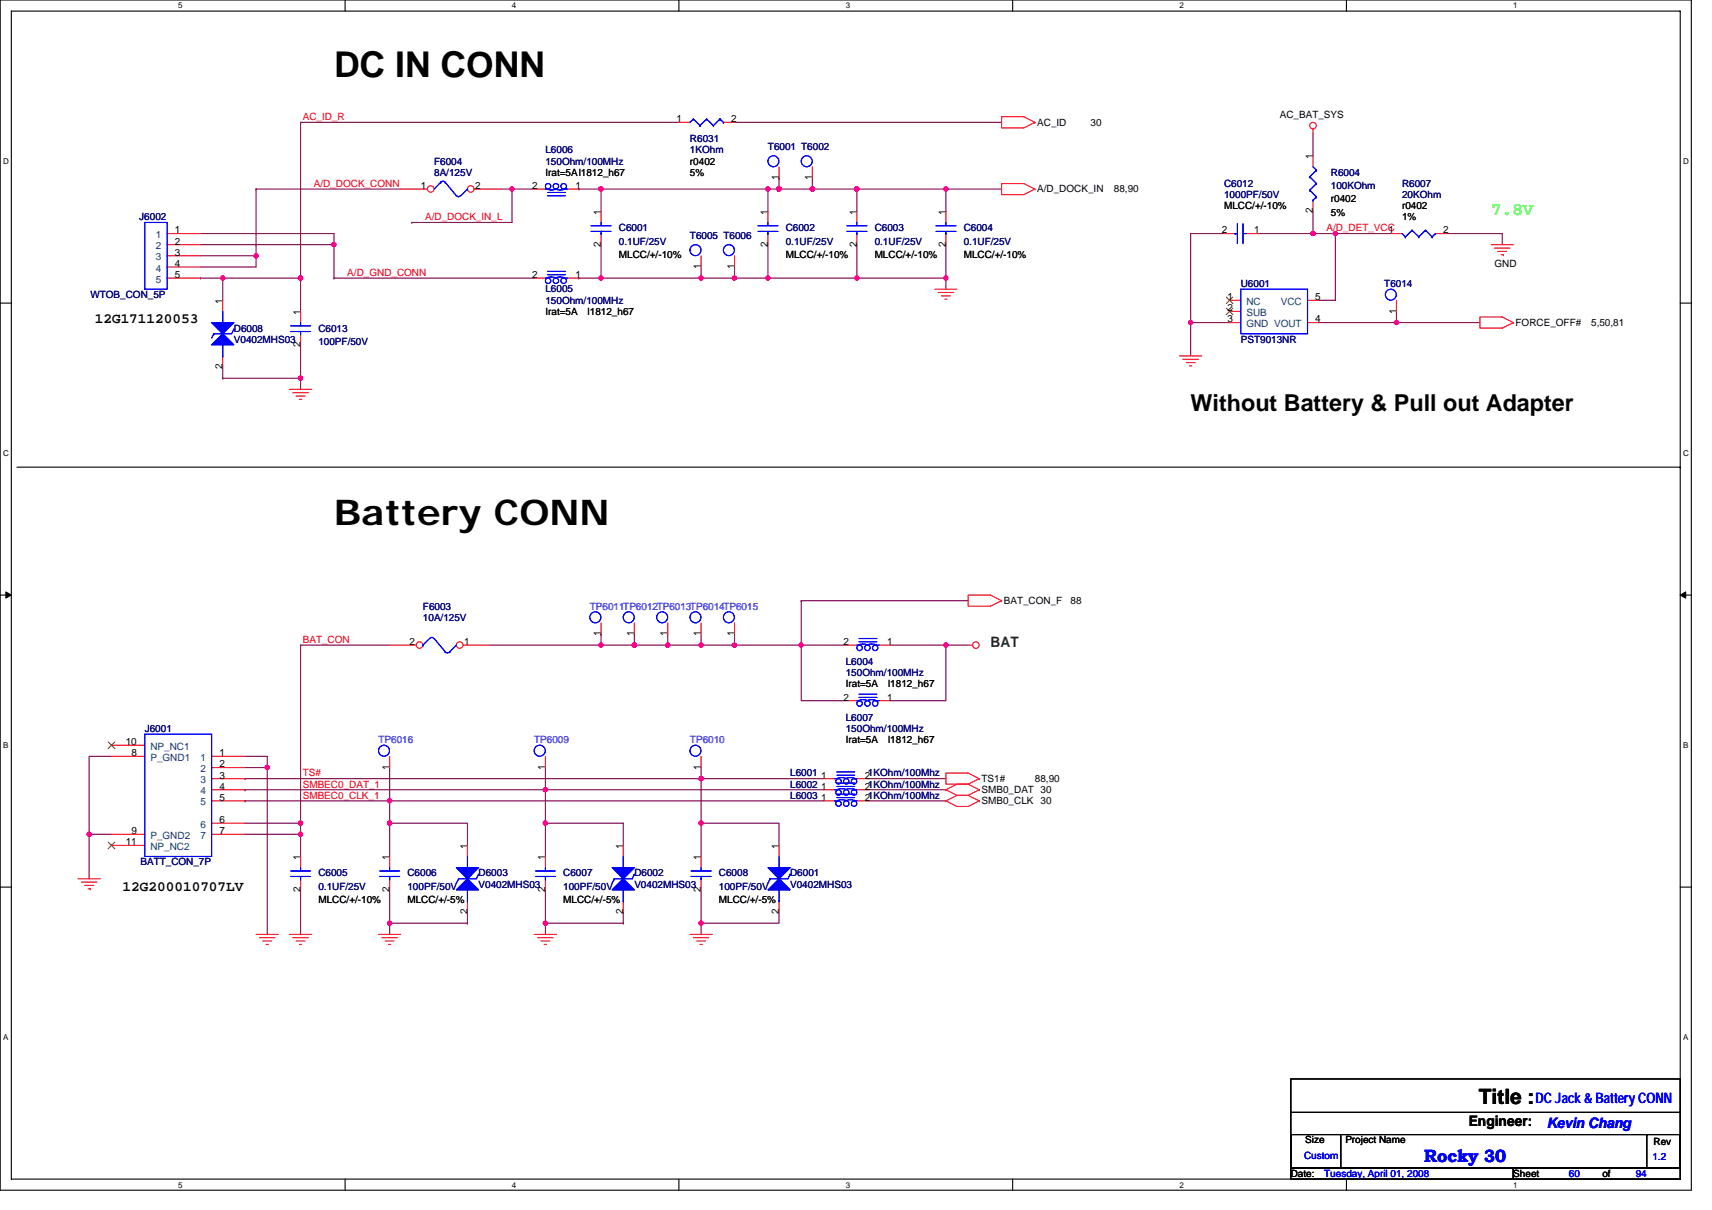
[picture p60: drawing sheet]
<svg xmlns="http://www.w3.org/2000/svg" width="297mm" height="210mm" viewBox="0 0 297 210" stroke-linecap="round" stroke-linejoin="round" font-family="sans-serif">
<defs><g id="words">
<g font-size="6.2">
<text x="58" y="13.3">DC IN CONN</text>
<text x="58" y="91.1">Battery CONN</text>
</g>
<text font-size="4" x="206.6" y="71.3">Without Battery &amp; Pull out Adapter</text>
<text font-size="3.7" x="256.6" y="191.6">Title :</text>
<text font-size="3.1" fill="#0f0" x="258.7" y="37.3">7.8V</text>
<text font-size="3.1" fill="#00f" x="247.1" y="201.7">Rocky 30</text>
<g font-size="2.5">
<text x="16.4" y="56.1">12G171120053</text>
<text x="21.3" y="154.6">12G200010707LV</text>
<text x="254.8" y="195.3">Engineer:</text>
</g>
<text font-size="2.5" fill="#008000" x="171.8" y="112.3">BAT</text>
<g font-size="2.5" fill="#00f">
<text x="266.4" y="191.5">DC Jack &amp; Battery CONN</text>
<text x="268.4" y="195.7">Kevin Chang</text>
</g>
<g font-size="1.7" fill="#f00">
<text x="52.5" y="20.8">AC_ID_R</text>
<text x="54.5" y="32.4">A/D_DOCK_CONN</text>
<text x="73.8" y="38.2">A/D_DOCK_IN_L</text>
<text x="230.1" y="40.2">A/D_DET_VCC</text>
<text x="60.3" y="47.9">A/D_GND_CONN</text>
<text x="52.5" y="111.6">BAT_CON</text>
<text x="52.5" y="136.7">SMBEC0_DAT_1</text>
<text x="52.5" y="134.7">TS#</text>
<text x="52.5" y="138.6">SMBEC0_CLK_1</text>
</g>
<g font-size="1.7">
<text x="117.4" y="21.2">1</text>
<text x="126.9" y="21.2">2</text>
<text x="180" y="21.8">AC_ID</text>
<text x="189.2" y="21.8">30</text>
<text x="222" y="20.5">AC_BAT_SYS</text>
<text x="119.7" y="28.6">r0402</text>
<text x="227.8" y="27.6" transform="rotate(-90 227.8 27.6)">1</text>
<text x="73" y="32.8">1</text>
<text x="82.5" y="32.8">2</text>
<text x="92.3" y="32.8">2</text>
<text x="94.6" y="30.5">Irat=5Al1812_h67</text>
<text x="99.8" y="32.8">1</text>
<text x="119.7" y="30.5">5%</text>
<text x="135.1" y="31.3" transform="rotate(-90 135.1 31.3)">1</text>
<text x="140.9" y="31.3" transform="rotate(-90 140.9 31.3)">1</text>
<text x="180" y="33.4">A/D_DOCK_IN</text>
<text x="193.3" y="33.4">88,90</text>
<text x="230.9" y="35.1">r0402</text>
<text x="30.3" y="40.5">1</text>
<text x="104.3" y="37.3" transform="rotate(-90 104.3 37.3)">1</text>
<text x="133.2" y="37.3" transform="rotate(-90 133.2 37.3)">1</text>
<text x="148.7" y="37.3" transform="rotate(-90 148.7 37.3)">1</text>
<text x="164.1" y="37.3" transform="rotate(-90 164.1 37.3)">1</text>
<text x="212" y="40.5">2</text>
<text x="212.4" y="36.3">MLCC/+/-10%</text>
<text x="217.6" y="40.5">1</text>
<text x="227.8" y="37" transform="rotate(-90 227.8 37)">2</text>
<text x="230.9" y="37.4">5%</text>
<text x="240.9" y="40.5">1</text>
<text x="243.3" y="36.3">r0402</text>
<text x="243.3" y="38.2">1%</text>
<text x="250.4" y="40.5">2</text>
<text x="30.3" y="42.4">2</text>
<text x="30.3" y="44.4">3</text>
<text x="30.3" y="46.3">4</text>
<text x="104.3" y="42.8" transform="rotate(-90 104.3 42.8)">2</text>
<text x="107.4" y="44.8">MLCC/+/-10%</text>
<text x="121.6" y="46.7" transform="rotate(-90 121.6 46.7)">1</text>
<text x="127.4" y="46.7" transform="rotate(-90 127.4 46.7)">1</text>
<text x="133.2" y="42.8" transform="rotate(-90 133.2 42.8)">2</text>
<text x="136.3" y="44.8">MLCC/+/-10%</text>
<text x="148.7" y="42.8" transform="rotate(-90 148.7 42.8)">2</text>
<text x="151.8" y="44.8">MLCC/+/-10%</text>
<text x="164.1" y="42.8" transform="rotate(-90 164.1 42.8)">2</text>
<text x="167.2" y="44.8">MLCC/+/-10%</text>
<text x="259.3" y="46.3">GND</text>
<text x="30.3" y="48.2">5</text>
<text x="38.6" y="52.7" transform="rotate(-90 38.6 52.7)">1</text>
<text x="92.3" y="48.2">2</text>
<text x="99.8" y="48.2">1</text>
<text x="213" y="52.1">1</text>
<text x="228.2" y="52.1">5</text>
<text x="52.1" y="54.6" transform="rotate(-90 52.1 54.6)">1</text>
<text x="94.6" y="54.6">Irat=5A</text>
<text x="102" y="54.6">l1812_h67</text>
<text x="213" y="54">2</text>
<text x="213" y="56">3</text>
<text x="228.2" y="56">4</text>
<text x="242.3" y="54.4" transform="rotate(-90 242.3 54.4)">1</text>
<text x="263" y="56.6">FORCE_OFF#</text>
<text x="276.1" y="56.6">5,50,81</text>
<text x="38.6" y="64.1" transform="rotate(-90 38.6 64.1)">2</text>
<text x="52.1" y="60.2" transform="rotate(-90 52.1 60.2)">2</text>
<text x="174.2" y="104.8">BAT_CON_F</text>
<text x="185.7" y="104.8">88</text>
<text x="71.1" y="111.9">2</text>
<text x="80.5" y="111.9">1</text>
<text x="104.3" y="110.4" transform="rotate(-90 104.3 110.4)">1</text>
<text x="110" y="110.4" transform="rotate(-90 110 110.4)">1</text>
<text x="115.8" y="110.4" transform="rotate(-90 115.8 110.4)">1</text>
<text x="121.6" y="110.4" transform="rotate(-90 121.6 110.4)">1</text>
<text x="127.4" y="110.4" transform="rotate(-90 127.4 110.4)">1</text>
<text x="146.3" y="111.9">2</text>
<text x="153.9" y="111.9">1</text>
<text x="146.7" y="119.3">Irat=5A</text>
<text x="154.1" y="119.3">l1812_h67</text>
<text x="146.3" y="121.6">2</text>
<text x="153.9" y="121.6">1</text>
<text x="21.8" y="129.3">10</text>
<text x="22.8" y="131.2">8</text>
<text x="38.1" y="131.2">1</text>
<text x="146.7" y="128.9">Irat=5A</text>
<text x="154.1" y="128.9">l1812_h67</text>
<text x="38.1" y="133.2">2</text>
<text x="38.1" y="135.1">3</text>
<text x="38.1" y="137">4</text>
<text x="67.6" y="133.6" transform="rotate(-90 67.6 133.6)">1</text>
<text x="94.6" y="133.6" transform="rotate(-90 94.6 133.6)">1</text>
<text x="121.6" y="133.6" transform="rotate(-90 121.6 133.6)">1</text>
<text x="142.5" y="137">1</text>
<text x="142.5" y="135.1">1</text>
<text x="150" y="137">21KOhm/100Mhz</text>
<text x="150" y="135.1">21KOhm/100Mhz</text>
<text x="170.3" y="135.7">TS1#</text>
<text x="170.3" y="137.6">SMB0_DAT 30</text>
<text x="179.6" y="135.7">88,90</text>
<text x="38.1" y="139">5</text>
<text x="38.1" y="142.8">6</text>
<text x="142.5" y="139">1</text>
<text x="150" y="139">21KOhm/100Mhz</text>
<text x="170.3" y="139.6">SMB0_CLK 30</text>
<text x="21.8" y="146.7">11</text>
<text x="22.8" y="144.8">9</text>
<text x="38.1" y="144.8">7</text>
<text x="52.1" y="149.2" transform="rotate(-90 52.1 149.2)">1</text>
<text x="67.6" y="149.2" transform="rotate(-90 67.6 149.2)">1</text>
<text x="81.1" y="147.3" transform="rotate(-90 81.1 147.3)">1</text>
<text x="94.6" y="149.2" transform="rotate(-90 94.6 149.2)">1</text>
<text x="108.1" y="147.3" transform="rotate(-90 108.1 147.3)">1</text>
<text x="121.6" y="149.2" transform="rotate(-90 121.6 149.2)">1</text>
<text x="135.1" y="147.3" transform="rotate(-90 135.1 147.3)">1</text>
<text x="52.1" y="154.8" transform="rotate(-90 52.1 154.8)">2</text>
<text x="67.6" y="154.8" transform="rotate(-90 67.6 154.8)">2</text>
<text x="94.6" y="154.8" transform="rotate(-90 94.6 154.8)">2</text>
<text x="121.6" y="154.8" transform="rotate(-90 121.6 154.8)">2</text>
<text x="55.2" y="156.7">MLCC/+/-10%</text>
<text x="70.7" y="156.7">MLCC/+/-5%</text>
<text x="81.1" y="158.7" transform="rotate(-90 81.1 158.7)">2</text>
<text x="97.7" y="156.7">MLCC/+/-5%</text>
<text x="108.1" y="158.7" transform="rotate(-90 108.1 158.7)">2</text>
<text x="124.7" y="156.7">MLCC/+/-5%</text>
<text x="135.1" y="158.7" transform="rotate(-90 135.1 158.7)">2</text>
<text x="226.5" y="198.4">Size</text>
<text x="233.4" y="198.4">Project Name</text>
<text x="286.9" y="198.6">Rev</text>
<text x="224" y="204.2">Date:</text>
<text x="262.6" y="204.2">Sheet</text>
<text x="278" y="204.2">of</text>
</g>
<g font-size="1.7" fill="#000080">
<text x="75.3" y="28.6">F6004</text>
<text x="94.6" y="26.6">L6006</text>
<text x="94.6" y="28.6">150Ohm/100MHz</text>
<text x="119.7" y="24.7">R6031</text>
<text x="119.7" y="26.6">1KOhm</text>
<text x="133.2" y="26.1">T6001 T6002</text>
<text x="75.3" y="30.5">8A/125V</text>
<text x="212.4" y="32.4">C6012</text>
<text x="212.4" y="34.4">1000PF/50V</text>
<text x="230.9" y="30.5">R6004</text>
<text x="230.9" y="32.8">100KOhm</text>
<text x="243.3" y="32.4">R6007</text>
<text x="243.3" y="34.4">20KOhm</text>
<text x="24.2" y="38.2">J6002</text>
<text x="107.4" y="40.2">C6001</text>
<text x="119.7" y="41.5">T6005 T6006</text>
<text x="136.3" y="40.2">C6002</text>
<text x="151.8" y="40.2">C6003</text>
<text x="167.2" y="40.2">C6004</text>
<text x="107.4" y="42.5">0.1UF/25V</text>
<text x="136.3" y="42.5">0.1UF/25V</text>
<text x="151.8" y="42.5">0.1UF/25V</text>
<text x="167.2" y="42.5">0.1UF/25V</text>
<text x="15.7" y="51.7">WTOB_CON_5P</text>
<text x="94.6" y="50.8">L6005</text>
<text x="94.6" y="52.7">150Ohm/100MHz</text>
<text x="215.3" y="49.8">U6001</text>
<text x="240.2" y="49.8">T6014</text>
<text x="40.6" y="57.5">D6008</text>
<text x="40.6" y="59.5">V0402MHS03</text>
<text x="55.2" y="57.5">C6013</text>
<text x="55.2" y="59.8">100PF/50V</text>
<text x="215.3" y="59.5">PST9013NR</text>
<text x="73.4" y="105.8">F6003</text>
<text x="73.4" y="107.7">10A/125V</text>
<text x="146.7" y="115.4">L6004</text>
<text x="146.7" y="117.4">150Ohm/100MHz</text>
<text x="146.7" y="125.1">L6007</text>
<text x="25.1" y="127">J6001</text>
<text x="146.7" y="127">150Ohm/100MHz</text>
<text x="137.1" y="136.7">L6002</text>
<text x="137.1" y="134.7">L6001</text>
<text x="137.1" y="138.6">L6003</text>
<text x="24.4" y="150.2">BATT_CON_7P</text>
<text x="55.2" y="152.1">C6005</text>
<text x="55.2" y="154.4">0.1UF/25V</text>
<text x="70.7" y="152.1">C6006</text>
<text x="70.7" y="154.4">100PF/50V</text>
<text x="83" y="152.1">D6003</text>
<text x="83" y="154.1">V0402MHS03</text>
<text x="97.7" y="152.1">C6007</text>
<text x="97.7" y="154.4">100PF/50V</text>
<text x="110.1" y="152.1">D6002</text>
<text x="110.1" y="154.1">V0402MHS03</text>
<text x="124.7" y="152.1">C6008</text>
<text x="124.7" y="154.4">100PF/50V</text>
<text x="137.1" y="152.1">D6001</text>
<text x="137.1" y="154.1">V0402MHS03</text>
</g>
<g font-size="1.7" fill="#004080">
<text x="27" y="41.3">1</text>
<text x="27" y="43.2">2</text>
<text x="27" y="45.2">3</text>
<text x="27" y="47.1">4</text>
<text x="27" y="49">5</text>
<text x="216.3" y="52.9">NC</text>
<text x="222.2" y="52.9">VCC</text>
<text x="216.3" y="54.8">SUB</text>
<text x="216.3" y="56.8">GND VOUT</text>
<text x="26.1" y="130.1">NP_NC1</text>
<text x="26.1" y="132">P_GND1</text>
<text x="34.8" y="132">1</text>
<text x="34.8" y="134">2</text>
<text x="34.8" y="135.9">3</text>
<text x="34.8" y="137.8">4</text>
<text x="34.8" y="139.8">5</text>
<text x="34.8" y="143.6">6</text>
<text x="26.1" y="145.6">P_GND2</text>
<text x="26.1" y="147.5">NP_NC2</text>
<text x="34.8" y="145.6">7</text>
</g>
<g font-size="1.7" fill="#8000ff">
<text x="102.3" y="105.8">TP6011TP6012TP6013TP6014TP6015</text>
<text x="65.7" y="128.9">TP6016</text>
<text x="92.7" y="128.9">TP6009</text>
<text x="119.7" y="128.9">TP6010</text>
</g>
<g font-size="1.7" fill="#00f">
<text x="226.3" y="201.1">Custom</text>
<text x="286.7" y="201.3">1.2</text>
<text x="229.8" y="204.2">Tuesday, April 01, 2008</text>
<text x="272.2" y="204.2">60</text>
<text x="283.8" y="204.2">94</text>
</g>
<g font-size="1.4">
<text x="30.9" y="1.5">5</text>
<text x="88.8" y="1.5">4</text>
<text x="146.7" y="1.5">3</text>
<text x="204.7" y="1.5">2</text>
<text x="262.6" y="1.5">1</text>
<text x=".5" y="28.5">D</text>
<text x="292" y="28.5">D</text>
<text x=".5" y="79.2">C</text>
<text x="292" y="79.2">C</text>
<text x=".5" y="129.9">B</text>
<text x="292" y="129.9">B</text>
<text x=".5" y="180.5">A</text>
<text x="292" y="180.5">A</text>
<text x="30.9" y="206.1">5</text>
<text x="88.8" y="206.1">4</text>
<text x="146.7" y="206.1">3</text>
<text x="204.7" y="206.1">2</text>
<text x="262.6" y="206.1">1</text>
</g>
</g></defs>
<path d="M0 0h293.5v206.5h-293.5zM2 1.9h289.5v202.7h-289.5z" fill="none" stroke="#000" stroke-width=".19"/>
<g fill="#fff">
<path d="M30.9 .2h.8v1.6h-.8z"/>
<path d="M30.9 204.8h.8v1.6h-.8z"/>
</g>
<path d="M59.9 0v1.9M59.9 204.6v1.9" fill="none" stroke="#000" stroke-width=".19"/>
<g fill="#fff">
<path d="M88.8 .2h.8v1.6h-.8z"/>
<path d="M88.8 204.8h.8v1.6h-.8z"/>
</g>
<path d="M117.8 0v1.9M117.8 204.6v1.9" fill="none" stroke="#000" stroke-width=".19"/>
<g fill="#fff">
<path d="M146.7 .2h.8v1.6h-.8z"/>
<path d="M146.7 204.8h.8v1.6h-.8z"/>
</g>
<path d="M175.7 0v1.9M175.7 204.6v1.9" fill="none" stroke="#000" stroke-width=".19"/>
<g fill="#fff">
<path d="M204.7 .2h.7v1.6h-.7z"/>
<path d="M204.7 204.8h.7v1.6h-.7z"/>
</g>
<path d="M233.6 0v1.9M233.6 204.6v1.9" fill="none" stroke="#000" stroke-width=".19"/>
<g fill="#fff">
<path d="M262.6 .2h.7v1.6h-.7z"/>
<path d="M262.6 204.8h.7v1.6h-.7z"/>
<path d="M.5 27.3h1v1.5h-1z"/>
<path d="M292 27.3h1v1.5h-1z"/>
<path d="M.5 77.9h1v1.6h-1z"/>
<path d="M292 77.9h1v1.6h-1z"/>
</g>
<path d="M0 52.6h2M291.5 52.6h2" fill="none" stroke="#000" stroke-width=".19"/>
<g fill="#fff">
<path d="M.5 128.6h.9v1.6h-.9z"/>
<path d="M292 128.6h.9v1.6h-.9z"/>
</g>
<path d="M0 103.3h2M291.5 103.3h2" fill="none" stroke="#000" stroke-width=".19"/>
<path d="M1 102.7l1 .6-1 .5zM291.5 103.3l1-.6v1.1z" fill="#000" stroke="#000" stroke-width=".17"/>
<g fill="#fff">
<path d="M.5 179.3h.9v1.5h-.9z"/>
<path d="M292 179.3h.9v1.5h-.9z"/>
</g>
<g fill="none" stroke="#000" stroke-width=".19">
<path d="M2.9 81.1h288.6M291.5 81.1h.1M0 153.9h2M291.5 153.9h2M224 187.2h67.5v15.5h-67.5zM224 196.9h8.6v5.8h-8.6zM224 193h67.5M232.9 196.9h52.8M285.7 196.9h5.8v5.8h-5.8zM285.7 196.9h.1M291.5 193h.1M224 202.7h38.6v1.9h-38.6z"/>
<path d="M262.6 202.7h28.9v1.9h-28.9z"/>
</g>
<g fill="none" stroke="#800040" stroke-width=".19">
<path d="M44.4 32.8h.1M44.4 32.8v11.6M44.4 32.8h25.1M52.2 21.2h.1M52.2 21.2v32.8M52.2 21.2h65.6M71.5 38.6h.1M86.9 32.8h1.9M88.8 32.8h3.9M88.8 32.8h.1M88.8 32.8v5.8h-17.3M100.4 32.8h.1"/>
<path d="M100.4 32.8h63.7M104.3 32.8v3.9M104.3 32.8h.1M127.4 21.2h46.4M133.2 32.8v3.9M133.2 32.8h.1M135.2 30.9h.1M135.2 32.8h.1M135.2 30.9v1.9M140.9 30.9v1.9M140.9 32.8h.1M148.7 32.8v3.9"/>
<path d="M148.7 32.8h.1M164.1 32.8v3.9M164.1 32.8h9.7M227.8 36.7v3.8M227.8 23.2v3.8M34.8 48.3h.1M34.8 40.5h23.2v2M34.8 48.3h3.8M34.8 44.4h9.6M34.8 42.5h23.2M38.6 48.3v3.8M38.6 48.3h13.6"/>
<path d="M44.4 44.4v1.9h-9.6M44.4 44.4h.1M52.2 48.3h.1M52.2 59.8v5.8M58 48.3h.1M58 42.5v5.8M58 42.5h.1M58 48.3h34.7M100.4 48.3h.1M100.4 48.3h3.9M104.3 42.5v5.8M104.3 48.3h17.3"/>
<path d="M121.6 46.3v2M121.6 48.3h.1M121.6 48.3h42.5M127.4 46.3v2M127.4 48.3h.1M133.2 42.5v5.8M133.2 48.3h.1M148.7 48.3h.1M148.7 42.5v5.8M164.1 48.3v1.9M164.1 42.5v5.8M206.6 56h.1"/>
<path d="M206.6 56h6.7M206.6 56v5.8M212.4 40.5h-5.8v15.5M218.2 40.5h9.6M227.8 40.5h.1M227.8 40.5h3.9M228.8 56h13.5M231.7 40.5v11.6h-2.9M231.7 40.5h9.6M242.3 54v2h14.5M242.3 54h.1M251 40.5h9.6v2"/>
<path d="M38.6 65.6h.1M38.6 63.7v1.9M38.6 65.6h13.6M52.2 65.6v2M52.2 112h.1M52.2 112h15.4M52.2 112v30.9M85 112h19.3M104.3 112h.1M104.3 110h.1M104.3 112h34.7M104.3 110v2"/>
<path d="M110.1 110h.1M110.1 112h.1M110.1 110v2M115.9 110v2M115.9 112h.1M121.6 110v2M121.6 112h.1M127.4 112h.1M127.4 110v2M139 104.2h.1M139 112h7.7M139 104.2h29"/>
<path d="M139 112v9.6h7.7M139 104.2v7.8M154.5 112h9.6v9.6h-9.6M164.1 112h.1M164.1 112h3.9M19.3 131.3h-3.8v13.5M42.5 131.3h3.9v1.9M42.5 133.2h3.9M42.5 139h.1M42.5 137.1h.1M42.5 135.1h.1M42.5 137.1h100.4"/>
<path d="M42.5 139h25.1M42.5 135.1h79.1M46.4 133.2h.1M46.4 133.2v29M67.6 139h75.3M67.6 139h.1M67.6 133.2v5.8M67.6 139v3.9M94.6 137.1h.1M94.6 137.1v5.8M94.6 133.2v3.9M121.6 135.1h21.3"/>
<path d="M121.6 135.1v7.8h13.6v3.8M121.6 135.1h.1M121.6 133.2v1.9M150.6 135.1h13.5M150.6 137.1h13.5M150.6 139h13.5M15.5 144.8h.1M15.5 144.8h3.8M15.5 144.8v7.7M42.5 142.9h9.7M42.5 144.8h9.7M52.2 154.4v7.8"/>
<path d="M52.2 144.8h.1M52.2 142.9v1.9M52.2 144.8v3.8M67.6 154.4v5.8M67.6 142.9v5.7M67.6 142.9h13.5v3.8M67.6 142.9h.1M81.1 158.3v1.9M94.6 154.4v5.8M94.6 142.9h.1M94.6 142.9h13.5v3.8M94.6 142.9v5.7"/>
<path d="M108.1 158.3v1.9M121.6 154.4v5.8M121.6 142.9h.1M121.6 142.9v5.7M135.2 158.3v1.9h-13.6M67.6 160.2v2M67.6 160.2h13.5M81.1 160.2h.1M94.6 160.2v2M94.6 160.2h13.5M108.1 160.2h.1M121.6 160.2h.1"/>
<path d="M121.6 160.2v2"/>
</g>
<g fill="#f0f" stroke="#f0f" stroke-width=".19">
<circle cx="46.4" cy="133.2" r=".38"/>
<circle cx="110" cy="111.9" r=".38"/>
<circle cx="104.3" cy="111.9" r=".38"/>
<circle cx="127.4" cy="111.9" r=".38"/>
<circle cx="231.7" cy="40.5" r=".38"/>
<circle cx="227.8" cy="40.5" r=".38"/>
<circle cx="242.3" cy="56" r=".38"/>
<circle cx="52.1" cy="48.2" r=".38"/>
<circle cx="135.2" cy="32.8" r=".38"/>
<circle cx="164.1" cy="48.2" r=".38"/>
<circle cx="148.7" cy="48.2" r=".38"/>
<circle cx="133.2" cy="48.2" r=".38"/>
<circle cx="121.6" cy="48.2" r=".38"/>
<circle cx="148.7" cy="32.8" r=".38"/>
<circle cx="140.9" cy="32.8" r=".38"/>
<circle cx="104.3" cy="32.8" r=".38"/>
<circle cx="164.1" cy="32.8" r=".38"/>
<circle cx="127.4" cy="48.2" r=".38"/>
<circle cx="38.6" cy="48.2" r=".38"/>
<circle cx="104.3" cy="48.2" r=".38"/>
<circle cx="139" cy="111.9" r=".38"/>
<circle cx="206.6" cy="56" r=".38"/>
<circle cx="52.1" cy="65.6" r=".38"/>
<circle cx="52.1" cy="142.8" r=".38"/>
<circle cx="164.1" cy="111.9" r=".38"/>
<circle cx="94.6" cy="137" r=".38"/>
<circle cx="67.6" cy="160.2" r=".38"/>
<circle cx="67.6" cy="142.8" r=".38"/>
<circle cx="67.6" cy="139" r=".38"/>
<circle cx="94.6" cy="142.8" r=".38"/>
<circle cx="121.6" cy="142.8" r=".38"/>
<circle cx="121.6" cy="135.1" r=".38"/>
<circle cx="94.6" cy="160.2" r=".38"/>
<circle cx="121.6" cy="160.2" r=".38"/>
<circle cx="133.2" cy="32.8" r=".38"/>
<circle cx="88.8" cy="32.8" r=".38"/>
<circle cx="44.4" cy="44.4" r=".38"/>
<circle cx="57.9" cy="42.4" r=".38"/>
<circle cx="15.5" cy="144.8" r=".38"/>
<circle cx="52.1" cy="144.8" r=".38"/>
<circle cx="115.8" cy="111.9" r=".38"/>
<circle cx="121.6" cy="111.9" r=".38"/>
</g>
<g fill="none" stroke="#f00" stroke-width=".19">
<path d="M173.8 31.9h3.8l2 .9M173.8 31.9v1.9h3.8l2-1M173.8 31.9h.1M173.8 20.3h3.8l2 .9M173.8 20.3v1.9h3.8l2-1M173.8 20.3h.1M179.6 32.8h.1M179.6 21.2h.1M227.8 22.4v.8M92.7 48.3h1.9M98.5 48.3h1.9M121.6 44.4v1.9"/>
<path d="M162.2 50.2h3.8M162.8 50.8h2.7M163.3 51.4h1.6M163.9 51.9h.4M256.8 55h3.8l2 1-2 .9h-3.8zM258.7 42.5h3.9M259.3 43.1h2.7M259.9 43.6h1.5M260.5 44.2h.3M260.8 44.2h.1M262.6 56h.1M50.2 67.6h3.9"/>
<path d="M50.8 68.1h2.7M51.4 68.7h1.5M52 69.3h.3M204.7 61.8h3.8M205.2 62.4h2.7M205.8 62.9h1.6M206.4 63.5h.4M168 103.3h3.8l2 .9-2 1h-3.8zM168 112h.8M173.8 104.2h.1M121.6 131.3v1.9M142.9 139h1.9"/>
<path d="M142.9 137.1h1.9M148.7 139h1.9M148.7 137.1h1.9M164.1 139l1.9 1h2l1.9-1M164.1 139h.1M164.1 137.1h.1M164.1 137.1l1.9 .9M166 138h2M166 138l-1.9 1M168 136.1h-2l-1.9 1M168 138l1.9 1M168 136.1l1.9 1"/>
<path d="M169.9 135.1l-1.9-.9h-3.9v1.9h3.9M169.9 135.1h.1M169.9 139h.1M169.9 137.1h.1M169.9 135.1l-1.9 1M169.9 137.1l-1.9 .9M13.5 152.5h3.9M14.1 153.1h2.7M14.7 153.6h1.6M15.3 154.2h.4M15.7 154.2h.1M67.6 148.6v2"/>
<path d="M67.6 152.5v1.9M44.4 162.2h3.9M45 162.7h2.7M45.6 163.3h1.5M46.2 163.9h.4M50.2 162.2h3.9M50.8 162.7h2.7M51.4 163.3h1.5M52 163.9h.3M65.7 162.2h3.8M66.2 162.7h2.8M66.8 163.3h1.6"/>
<path d="M67.4 163.9h.4M92.7 162.2h3.9M93.3 162.7h2.7M93.8 163.3h1.6M94.4 163.9h.4M119.7 162.2h3.9M120.3 162.7h2.7M120.9 163.3h1.5M121.5 163.9h.4"/>
<circle cx="227.8" cy="21.8" r=".57"/>
<circle cx="169.3" cy="111.9" r=".57"/>
</g>
<g fill="none" stroke="#00f" stroke-width=".19">
<path d="M94.6 48.3h.6M95 48.2l.7-.1 .7 .1M95 47.7h3.1M95 47.1h3.1M96.5 48.2l.7-.1 .7 .1M97.9 48.3h.6M144.8 139h.6M144.8 137.1h.6M145.2 138.4h3.1M145.2 137.8h3.1M145.2 136.5h3.1M145.2 135.9h3.1"/>
<path d="M145.3 138.9l.7-.1 .8 .1M145.3 137l.7-.1 .8 .1M146.9 138.9l.7-.1 .7 .1M146.9 137l.7-.1 .7 .1M148.1 139h.6M148.1 137.1h.6M65.9 151.2h3.4M65.9 152.1h3.4M67.6 150.6v.6M67.6 152.5h.1M67.6 152.1v.4"/>
<circle cx="95.1" cy="48.7" r=".47"/>
<circle cx="96.4" cy="48.7" r=".47"/>
<circle cx="97.8" cy="48.7" r=".47"/>
<circle cx="120.7" cy="43.4" r=".95"/>
<circle cx="120.7" cy="130.3" r=".95"/>
<circle cx="145.5" cy="139.5" r=".48"/>
<circle cx="145.5" cy="137.5" r=".48"/>
<circle cx="146.8" cy="139.5" r=".47"/>
<circle cx="146.8" cy="137.5" r=".47"/>
<circle cx="148.2" cy="139.5" r=".47"/>
<circle cx="148.2" cy="137.5" r=".47"/>
</g>
<circle cx="74.7" cy="32.8" r=".57" fill="#fff" stroke="#f00" stroke-width=".19"/>
<path d="M69.5 32.8h4.7" fill="none" stroke="#f00" stroke-width=".19"/>
<circle cx="81.7" cy="32.8" r=".57" fill="#fff" stroke="#f00" stroke-width=".19"/>
<path d="M82.3 32.8h4.6M148.7 36.7v1.9M148.7 40.5v2" fill="none" stroke="#f00" stroke-width=".19"/>
<g fill="none" stroke="#00f" stroke-width=".19">
<path d="M76.4 31.6l.5-.1 .4 .1M76.5 31.6h.1M76.5 31.6l-1.2 1.2M77.3 31.6h.1M77.3 31.6l1.9 2.4M79.2 33.9l.3 .2 .4-.2M81.1 32.8h.1M81.1 32.8l-1.2 1.2M146.9 39.2h3.5M148.7 38.6v.6M146.9 40.2h3.5M148.7 40.5h.1"/>
<path d="M148.7 40.2v.3"/>
</g>
<circle cx="79.8" cy="111.9" r=".57" fill="#fff" stroke="#f00" stroke-width=".19"/>
<path d="M80.3 112h4.7" fill="none" stroke="#f00" stroke-width=".19"/>
<circle cx="72.8" cy="111.9" r=".57" fill="#fff" stroke="#f00" stroke-width=".19"/>
<g fill="none" stroke="#f00" stroke-width=".19">
<path d="M92.7 32.8h1.9M98.5 32.8h1.9M104.3 36.7v1.9M117.8 21.2h1.9M125.5 21.2h1.9M133.2 36.7v1.9M135.2 29v1.9M140.9 29v1.9M164.1 36.7v1.9M227.8 27v2M227.8 34.7v2M29 40.5h5.8"/>
<path d="M29 42.5h5.8M29 44.4h5.8M29 46.3h5.8M29 48.3h5.8M38.6 52.1v1.9M52.2 54v2M52.2 57.9v1.9M104.3 40.5v2M127.4 44.4v1.9M133.2 40.5v2M164.1 40.5v2M212.4 40.5h1.9"/>
<path d="M213.3 52.1h2M213.3 54h2M213.3 56h2M216.2 40.5h2M226.9 52.1h1.9M226.9 56h1.9M241.3 40.5h2M242.3 52.1v1.9M249.1 40.5h1.9M38.6 61.8v1.9M67.6 112h4.6M104.3 108.1v1.9"/>
<path d="M110.1 108.1v1.9M115.9 108.1v1.9M121.6 108.1v1.9M127.4 108.1v1.9M146.7 112h2M152.5 112h2M19.3 131.3h5.8M19.3 129.3h5.8M36.7 135.1h5.8M36.7 131.3h5.8M36.7 133.2h5.8M36.7 137.1h5.8"/>
<path d="M36.7 139h5.8M67.6 131.3v1.9M94.6 131.3v1.9M142.9 135.1h1.9M146.7 121.6h2M148.7 135.1h1.9M152.5 121.6h2M19.3 144.8h5.8M19.3 146.7h5.8M36.7 142.9h5.8M36.7 144.8h5.8M52.2 148.6v2"/>
<path d="M52.2 152.5v1.9M81.1 146.7v1.9M81.1 156.4v1.9M94.6 148.6v2M94.6 152.5v1.9M108.1 146.7v1.9M108.1 156.4v1.9M121.6 148.6v2M121.6 152.5v1.9M135.2 146.7v1.9M135.2 156.4v1.9"/>
</g>
<g fill="none" stroke="#00f" stroke-width=".19">
<path d="M25.1 38.6h3.9v11.6h-3.9zM94.6 32.8h.6M95 32.9l.7 .1 .7-.1M95 33.4h3.1M95 34h3.1M97.9 32.8h.6M97.9 32.8l-.7 .2-.7-.1M102.5 39.2h3.5M104.3 38.6v.6M120.3 20.7h.1M120.3 20.7l1.2 1.1M120.3 20.7l-.6 .5"/>
<path d="M121.5 21.8h.1M122.6 20.7h.1M122.6 20.7l1.2 1.1M122.6 20.7l-1.1 1.1M123.8 21.8h.1M124.9 20.7h.1M124.9 20.7l.6 .5M124.9 20.7l-1.1 1.1M125.5 21.2h.1M131.5 39.2h3.5M133.2 38.6v.6M162.4 39.2h3.5"/>
<path d="M164.1 38.6v.6M214.7 38.8v3.5M215.7 38.8v3.5M227.2 33h.1M227.2 30.7h.1M227.2 33l1.2 1.2M227.2 30.7l1.2 1.2M227.8 34.7h.1M227.8 29l.6 .5M228.4 34.2h.1M228.4 29.5h.1M228.4 31.9h.1"/>
<path d="M228.4 34.2l-.6 .5M228.4 31.9l-1.2 1.1M228.4 29.5l-1.2 1.2M245 40h.1M245 40l-1.2 1.1M245 40l1.2 1.1M247.3 40h.1M247.3 40l-1.1 1.1M247.3 40l1.2 1.1M37.1 57.9h.1M37.1 57.9l-.4 .8M38.6 54v2"/>
<path d="M38.6 59.8v2M40.6 57.1l-.4 .8h-3.1M40.6 57.1h.1M50.4 56.6h3.5M50.4 57.5h3.5M52.2 56v.6M52.2 57.9h.1M52.2 57.5v.4M102.5 40.2h3.5M104.3 40.5h.1M104.3 40.2v.3M131.5 40.2h3.5"/>
<path d="M133.2 40.5h.1M133.2 40.2v.3M162.4 40.2h3.5M164.1 40.5h.1M164.1 40.2v.3M214.3 40.5h.1M214.3 40.5h.4M215.3 50.2h11.6v7.7h-11.6zM215.7 40.5h.5M243.3 40.5l.5 .6M243.8 41.1h.1M246.2 41.1h.1"/>
<path d="M248.5 41.1h.1M249.1 40.5h.1M249.1 40.5l-.6 .6M38.6 61.8h.1M73.4 112h.1M75.3 110.8a.4 .4 0 0 0-.7 0l-1.2 1.2M75.3 110.8l2 2.3M77.2 113.1l.4 .2 .4-.2M77.3 113.1h.1M78 113.1h.1M79.2 112l-1.2 1.1M148.7 112h.6"/>
<path d="M149 111.9l.7-.1 .7 .1M149.1 111.4h3M149.1 110.8h3M150.6 111.9l.7-.1 .7 .1M152 112h.5M25.1 127.4h11.6v21.2h-11.6zM144.8 135.1h.6M145.2 134.5h3.1M145.2 134h3.1M145.3 135l.7-.1 .8 .2M146.9 135l.7-.1 .7 .2M148.1 135.1h.6"/>
<path d="M148.7 121.6h.6M149 121.5l.7-.1 .7 .1M149.1 121h3M149.1 120.5h3M150.6 121.5l.7-.1 .7 .1M152 121.6h.5M50.4 151.2h3.5M50.4 152.1h3.5M52.2 150.6v.6M52.2 152.5h.1M52.2 152.1v.4M79.6 152.5h.1"/>
<path d="M79.6 152.5l-.4 .8M81.1 148.6v2M81.1 156.4h.1M81.1 154.4v2M83 151.7l-.3 .8h-3.1M83 151.7h.1M92.9 151.2h3.5M92.9 152.1h3.5M94.6 150.6v.6M94.6 152.5h.1M94.6 152.1v.4M106.6 152.5h.1"/>
<path d="M106.6 152.5l-.4 .8M108.1 148.6v2M108.1 156.4h.1M108.1 154.4v2M110.1 151.7l-.4 .8h-3.1M110.1 151.7h.1M119.9 151.2h3.5M119.9 152.1h3.5M121.6 150.6v.6M121.6 152.5h.1M121.6 152.1v.4M133.6 152.5h.1"/>
<path d="M133.6 152.5l-.4 .8M135.2 148.6v2M135.2 156.4h.1M135.2 154.4v2M137.1 151.7l-.4 .8h-3.1M137.1 151.7h.1"/>
<circle cx="95.1" cy="32.3" r=".47"/>
<circle cx="96.4" cy="32.3" r=".47"/>
<circle cx="97.8" cy="32.3" r=".47"/>
<circle cx="134.2" cy="28" r=".95"/>
<circle cx="140" cy="28" r=".95"/>
<circle cx="126.5" cy="43.4" r=".95"/>
<circle cx="241.3" cy="51.1" r=".95"/>
<circle cx="103.3" cy="107.1" r=".96"/>
<circle cx="109.1" cy="107.1" r=".95"/>
<circle cx="114.9" cy="107.1" r=".95"/>
<circle cx="120.7" cy="107.1" r=".95"/>
<circle cx="126.5" cy="107.1" r=".95"/>
<circle cx="149.1" cy="112.4" r=".48"/>
<circle cx="150.5" cy="112.4" r=".48"/>
<circle cx="151.8" cy="112.4" r=".47"/>
<circle cx="66.6" cy="130.3" r=".95"/>
<circle cx="93.7" cy="130.3" r=".96"/>
<circle cx="145.5" cy="135.6" r=".47"/>
<circle cx="146.8" cy="135.6" r=".47"/>
<circle cx="148.2" cy="135.6" r=".47"/>
<circle cx="149.1" cy="122.1" r=".48"/>
<circle cx="150.5" cy="122.1" r=".48"/>
<circle cx="151.8" cy="122.1" r=".47"/>
</g>
<path d="M212.8 51.5l1.1 1.2M212.8 53.5l1.1 1.1M213.9 51.5l-1.2 1.2M213.9 53.5l-1.2 1.1M18.8 128.8l1.1 1.1M19.9 128.8l-1.1 1.1M18.8 146.1l1.1 1.2M19.9 146.1l-1.1 1.2" fill="none" stroke="#804000" stroke-width=".17"/>
<g fill="#00f" stroke="#00f" stroke-width=".19">
<path d="M106.2 150.6h3.9l-2 1.9z" fill-rule="evenodd"/>
<path d="M108.1 152.5l2 1.9h-3.9z" fill-rule="evenodd"/>
<path d="M106.2 150.6h3.9l-2 1.9z" fill-rule="evenodd"/>
<path d="M108.1 152.5l2 1.9h-3.9z" fill-rule="evenodd"/>
<path d="M133.2 150.6h3.9l-1.9 1.9z" fill-rule="evenodd"/>
<path d="M135.2 152.5l1.9 1.9h-3.9z" fill-rule="evenodd"/>
<path d="M133.2 150.6h3.9l-1.9 1.9z" fill-rule="evenodd"/>
<path d="M135.2 152.5l1.9 1.9h-3.9z" fill-rule="evenodd"/>
<path d="M79.2 150.6h3.8l-1.9 1.9z" fill-rule="evenodd"/>
<path d="M81.1 152.5l1.9 1.9h-3.8z" fill-rule="evenodd"/>
<path d="M79.2 150.6h3.8l-1.9 1.9z" fill-rule="evenodd"/>
<path d="M81.1 152.5l1.9 1.9h-3.8z" fill-rule="evenodd"/>
<path d="M36.7 56h3.9l-2 1.9z" fill-rule="evenodd"/>
<path d="M36.7 59.8l1.9-1.9 2 1.9z" fill-rule="evenodd"/>
<path d="M36.7 56h3.9l-2 1.9z" fill-rule="evenodd"/>
<path d="M36.7 59.8l1.9-1.9 2 1.9z" fill-rule="evenodd"/>
</g>
<g fill="#f0f" stroke="#f0f" stroke-width=".19">
<circle cx="46.4" cy="133.2" r=".38"/>
<circle cx="110" cy="111.9" r=".38"/>
<circle cx="104.3" cy="111.9" r=".38"/>
<circle cx="127.4" cy="111.9" r=".38"/>
<circle cx="231.7" cy="40.5" r=".38"/>
<circle cx="227.8" cy="40.5" r=".38"/>
<circle cx="242.3" cy="56" r=".38"/>
<circle cx="52.1" cy="48.2" r=".38"/>
<circle cx="135.2" cy="32.8" r=".38"/>
<circle cx="164.1" cy="48.2" r=".38"/>
<circle cx="148.7" cy="48.2" r=".38"/>
<circle cx="133.2" cy="48.2" r=".38"/>
<circle cx="121.6" cy="48.2" r=".38"/>
<circle cx="148.7" cy="32.8" r=".38"/>
<circle cx="140.9" cy="32.8" r=".38"/>
<circle cx="104.3" cy="32.8" r=".38"/>
<circle cx="164.1" cy="32.8" r=".38"/>
<circle cx="127.4" cy="48.2" r=".38"/>
<circle cx="38.6" cy="48.2" r=".38"/>
<circle cx="104.3" cy="48.2" r=".38"/>
<circle cx="139" cy="111.9" r=".38"/>
<circle cx="206.6" cy="56" r=".38"/>
<circle cx="52.1" cy="65.6" r=".38"/>
<circle cx="52.1" cy="142.8" r=".38"/>
<circle cx="164.1" cy="111.9" r=".38"/>
<circle cx="94.6" cy="137" r=".38"/>
<circle cx="67.6" cy="160.2" r=".38"/>
<circle cx="67.6" cy="142.8" r=".38"/>
<circle cx="67.6" cy="139" r=".38"/>
<circle cx="94.6" cy="142.8" r=".38"/>
<circle cx="121.6" cy="142.8" r=".38"/>
<circle cx="121.6" cy="135.1" r=".38"/>
<circle cx="94.6" cy="160.2" r=".38"/>
<circle cx="121.6" cy="160.2" r=".38"/>
<circle cx="133.2" cy="32.8" r=".38"/>
<circle cx="88.8" cy="32.8" r=".38"/>
<circle cx="44.4" cy="44.4" r=".38"/>
<circle cx="57.9" cy="42.4" r=".38"/>
<circle cx="15.5" cy="144.8" r=".38"/>
<circle cx="52.1" cy="144.8" r=".38"/>
<circle cx="115.8" cy="111.9" r=".38"/>
<circle cx="121.6" cy="111.9" r=".38"/>
</g>
<use href="#words"/>
</svg>
